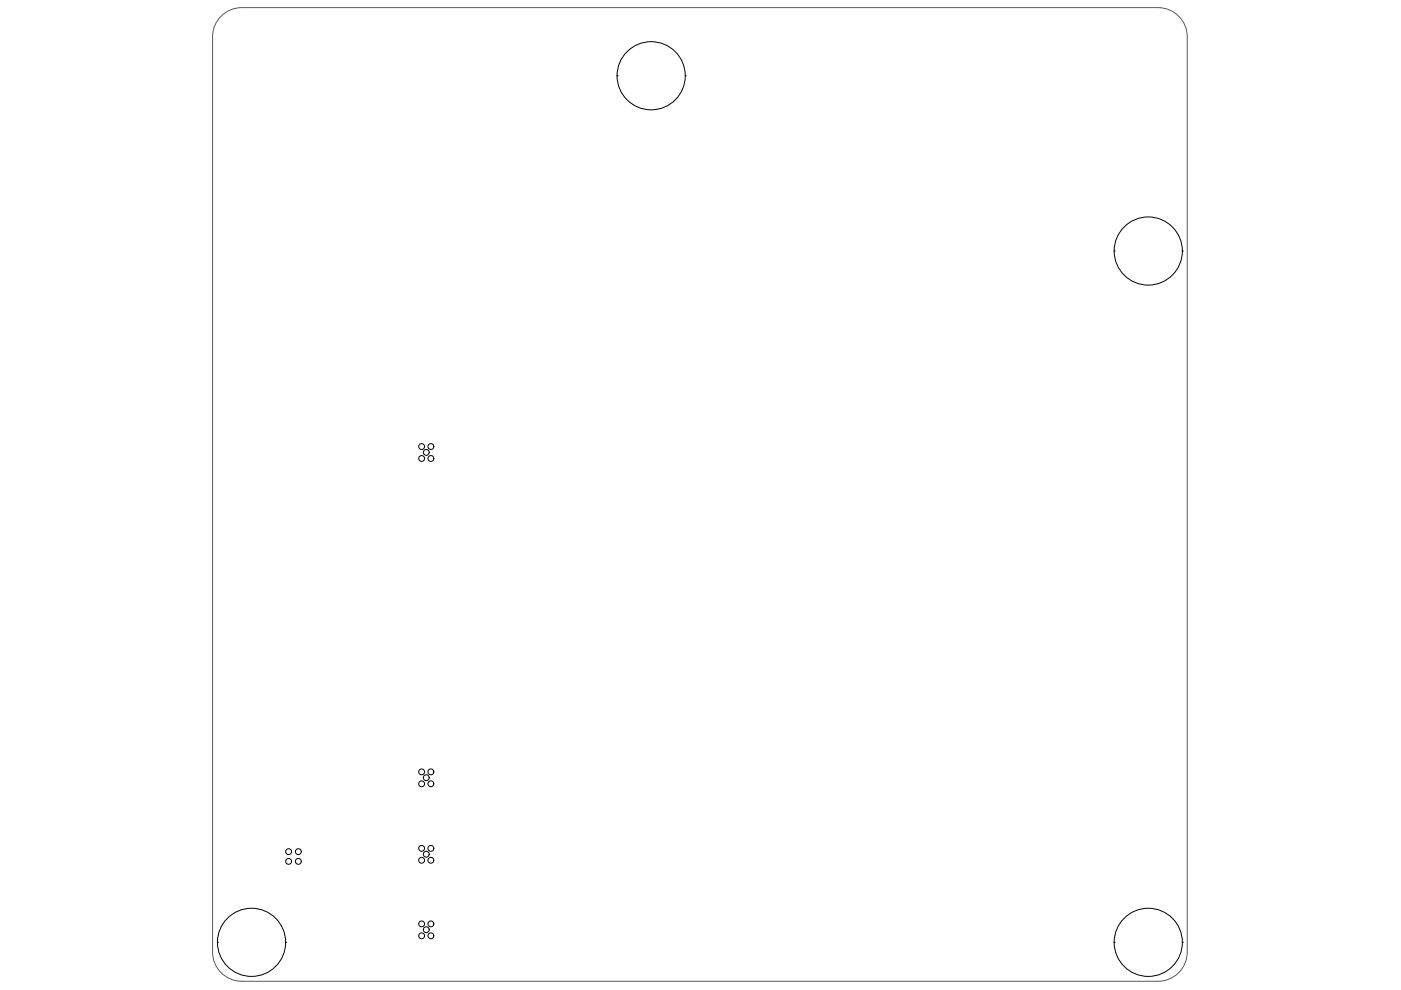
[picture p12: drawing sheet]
<svg xmlns="http://www.w3.org/2000/svg" width="297mm" height="210mm" viewBox="0 0 297 210" stroke-linecap="round" stroke-linejoin="round" font-family="sans-serif">
<path d="M46.9 3.4a6.2 6.2 0 0 1 4.4-1.8h194.2a6.2 6.2 0 0 1 6.2 6.2v194.1a6.2 6.2 0 0 1-6.2 6.2h-194.2a6.2 6.2 0 0 1-6.2-6.2v-194.1a6.2 6.2 0 0 1 1.8-4.4z" fill="none" stroke="#5a5a5a" stroke-width=".21"/>
<g fill="none" stroke="#000" stroke-width=".21">
<path d="M130.8 16.1h.1M130.8 16.1a7.2 7.2 0 0 0 7.3 7.2 7.2 7.2 0 0 0 7.2-7.2M130.8 16.1a7.2 7.2 0 0 1 7.3-7.3 7.2 7.2 0 0 1 7.2 7.3M145.3 16.1h.1M236.2 53.2h.1M236.2 53.2a7.2 7.2 0 0 0 7.3 7.2 7.2 7.2 0 0 0 7.2-7.2M236.2 53.2a7.2 7.2 0 0 1 7.3-7.2 7.2 7.2 0 0 1 7.2 7.2M250.7 53.2h.1M46.1 199.8h.1M46.1 199.8a7.2 7.2 0 0 0 7.2 7.2 7.2 7.2 0 0 0 7.3-7.2M46.1 199.8a7.2 7.2 0 0 1 7.2-7.2 7.2 7.2 0 0 1 7.3 7.2M60.6 199.8h.1"/>
<path d="M236.2 199.8h.1M236.2 199.8a7.2 7.2 0 0 0 7.3 7.2 7.2 7.2 0 0 0 7.2-7.2M236.2 199.8a7.2 7.2 0 0 1 7.3-7.2 7.2 7.2 0 0 1 7.2 7.2M250.7 199.8h.1"/>
<circle cx="89.4" cy="97.2" r=".62"/>
<circle cx="89.4" cy="94.7" r=".62"/>
<circle cx="90.4" cy="95.9" r=".62"/>
<circle cx="91.4" cy="97.2" r=".62"/>
<circle cx="91.4" cy="94.7" r=".62"/>
<circle cx="89.4" cy="179.9" r=".62"/>
<circle cx="89.4" cy="163.7" r=".62"/>
<circle cx="89.4" cy="166.2" r=".62"/>
<circle cx="90.4" cy="164.9" r=".62"/>
<circle cx="91.4" cy="179.9" r=".62"/>
<circle cx="91.4" cy="163.7" r=".62"/>
<circle cx="91.4" cy="166.2" r=".62"/>
<circle cx="61.2" cy="182.6" r=".62"/>
<circle cx="61.2" cy="180.6" r=".62"/>
<circle cx="63.3" cy="182.6" r=".62"/>
<circle cx="63.3" cy="180.6" r=".62"/>
<circle cx="89.4" cy="182.4" r=".62"/>
<circle cx="89.4" cy="195.9" r=".62"/>
<circle cx="89.4" cy="198.4" r=".62"/>
<circle cx="90.4" cy="181.1" r=".62"/>
<circle cx="90.4" cy="197.1" r=".62"/>
<circle cx="91.4" cy="182.4" r=".62"/>
<circle cx="91.4" cy="195.9" r=".62"/>
<circle cx="91.4" cy="198.4" r=".62"/>
</g>
</svg>
